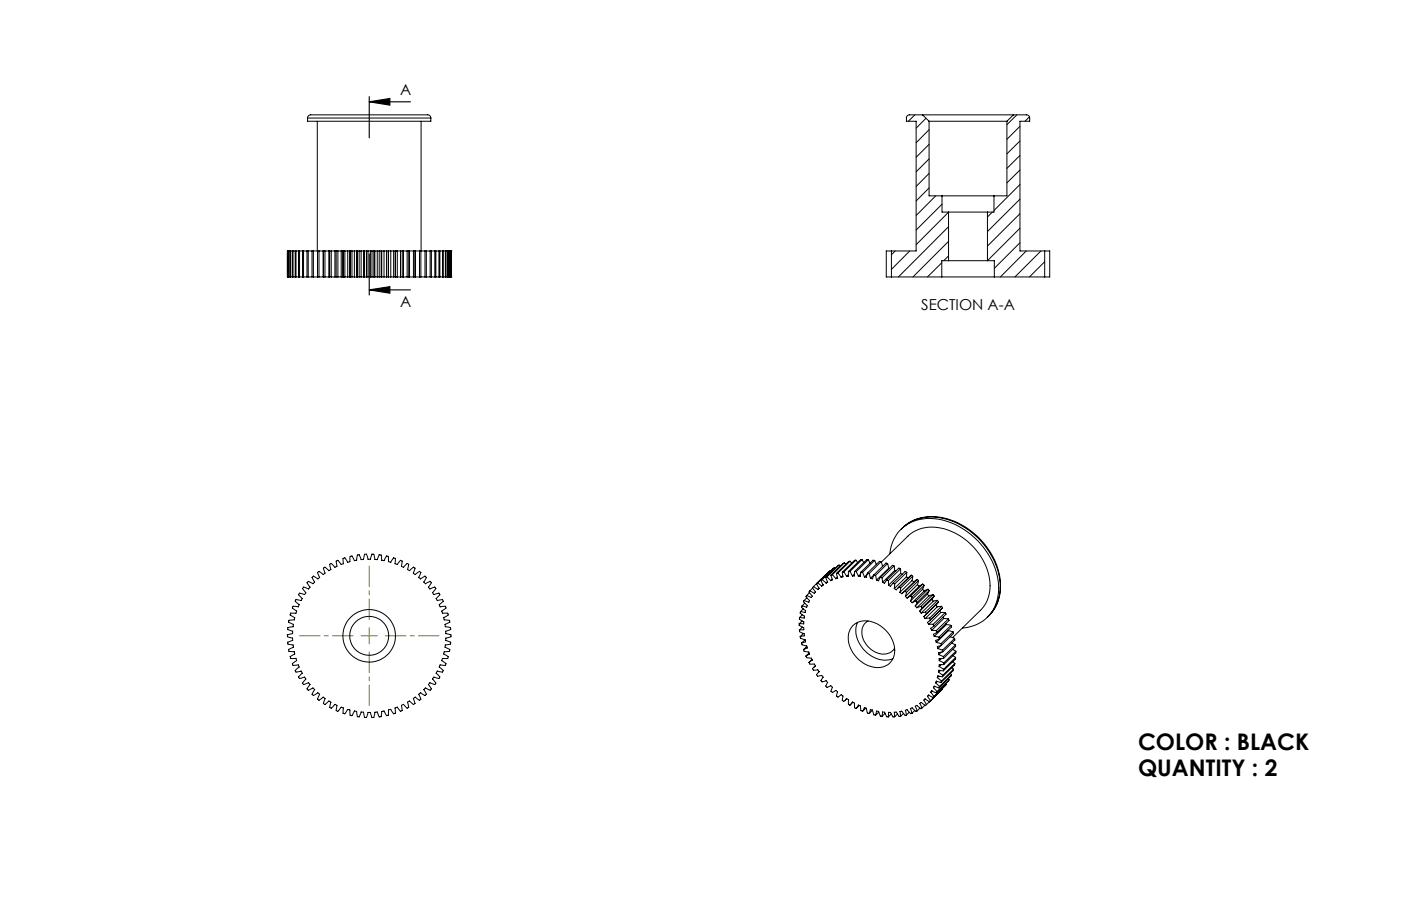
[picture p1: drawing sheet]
<svg xmlns="http://www.w3.org/2000/svg" width="432mm" height="279mm" viewBox="0 0 432 279" stroke-linecap="round" stroke-linejoin="round" font-family="sans-serif">
<defs><g id="words">
<g font-size="7.1">
<text x="350.7" y="231.2">COLOR : BLACK</text>
<text x="350.7" y="239.3">QUANTITY : 2</text>
</g>
<g font-size="4.7">
<text x="123.3" y="29.3">A</text>
<text x="123.3" y="94.7">A</text>
<text x="283.9" y="95.7">SECTION A-A</text>
</g>
</g></defs>
<path d="M113.8 31.4l6.4-1v2zM113.8 31.4h12.7M113.8 29.8v12.7M113.8 78.3v12.7M113.8 89.4l6.4-1v2zM113.8 89.4h12.7" fill="none" stroke="#000" stroke-width=".35"/>
<path d="M108.8 196.1h-16.5M113.8 191.1v-16.5M118.8 196.1h16.5M113.8 201.1v16.5" fill="none" stroke="#808000" stroke-width=".31" stroke-dasharray="15.2 1.3 1.3 1.3" stroke-dashoffset="8.9"/>
<path d="M111.3 196.1h5M113.8 193.6v5" fill="none" stroke="#808000" stroke-width=".31"/>
<path d="M113.8 31.4l6.4-1v2zM113.8 89.4l6.4-1v2z" fill="#000"/>
<g fill="none" stroke="#000" stroke-width=".31">
<path d="M94.8 36.4a1.49 1.49 0 0 1 2.1-1h30.4a12.3 12.3 0 0 1 5.2 .3l.3 .7M94.8 36.4v1h38v-1M94.8 36.4h38M97.8 37.4v40M129.8 37.4v40M282 35.4l-2 2M284.3 35.4h-3.9a.96 .96 0 0 0-1 1v1h3v40h-7.7M284.3 35.4h28M284.3 35.4l2 2M285.4 36.5l-3 3M286.3 37.4h24M286.3 37.4v23h4"/>
<path d="M310.3 37.4v23h-3.9M312.3 35.4h4a.97 .97 0 0 1 1.1 1v1h-3v40h7.6M312.3 35.4l-2 2M313.4 35.4l-3.1 3.1M314.4 38.9l-4.1 4.1M317.3 36l-1.4 1.4M286.3 40l-3.9 4M286.3 44.5l-3.9 4M286.3 49l-3.9 4M286.3 53.5l-3.9 4M286.3 58l-3.9 4M314.4 43.5l-4.1 3.9"/>
<path d="M314.4 47.9l-4.1 4M314.4 52.4l-4.1 4M314.4 56.9l-8 8M88.6 77.4h.1M88.6 77.4v8M88.7 77.4h.1M88.7 77.4v8M88.7 77.4h.2M88.9 77.4h.1M88.9 77.4v8M89 77.4h.4M89 77.4v8"/>
<path d="M89.4 77.4h.2M89.4 77.4v8M89.6 77.4h.5M89.6 77.4v8M90.1 77.4h.2M90.1 77.4v8M90.3 77.4h.7M90.3 77.4v8M91 77.4h.2M91 77.4v8M91.2 77.4h.8M91.2 77.4v8"/>
<path d="M92 77.4h.3M92 77.4v8M92.3 77.4h.9M92.3 77.4v8M93.2 77.4h.4M93.2 77.4v8M93.6 77.4h1M93.6 77.4v8M94.6 77.4h.4M94.6 77.4v8M95 77.4h1.2M95 77.4v8"/>
<path d="M96.2 77.4h.4M96.2 77.4v8M96.6 77.4h1.3M96.6 77.4v8M97.9 77.4h.4M97.9 77.4v8M98.3 77.4h1.3M98.3 77.4v8M99.6 77.4v8M99.6 77.4h.1M99.7 77.4h.5M100.2 77.4h1.2"/>
<path d="M100.2 77.4v8M101.4 77.4h.2M101.4 77.4v8M101.6 77.4h.5M101.6 77.4v8M102.1 77.4h1.1M102.1 77.4v8M103.2 77.4h.4M103.2 77.4v8M103.6 77.4h.5M103.6 77.4v8M104.1 77.4h1.1"/>
<path d="M104.1 77.4v8M105.2 77.4h.5M105.2 77.4v8M105.7 77.4h.6M105.7 77.4h.1M105.7 77.4v8M106.3 77.4h.9M106.3 77.4v8M107.2 77.4h.6M107.2 77.4v8M107.8 77.4h.1M107.8 77.4v8"/>
<path d="M107.9 77.4h.6M107.9 77.4v8M108.5 77.4h.7M108.5 77.4v8M109.2 77.4h.7M109.2 77.4v8M109.9 77.4h.2M109.9 77.4v8M110.1 77.4h.6M110.1 77.4v8M110.7 77.4h.6M110.7 77.4v8"/>
<path d="M111.3 77.4h.7M111.3 77.4v8M112 77.4h.4M112 77.4v8M112.4 77.4h.6M112.4 77.4v8M113 77.4h.4M113 77.4v8M113.4 77.4h.8M113.4 77.4v8M114.2 77.4h.5M114.2 77.4v8"/>
<path d="M114.7 77.4h.5M114.7 77.4v8M115.2 77.4h.3M115.2 77.4v8M115.5 77.4h.8M115.5 77.4v8M116.3 77.4h.6M116.3 77.4v8M116.9 77.4h.6M116.9 77.4v8M117.5 77.4h.2M117.5 77.4v8"/>
<path d="M117.7 77.4h.7M117.7 77.4v8M118.4 77.4h.7M118.4 77.4v8M119.1 77.4h.6M119.1 77.4v8M119.7 77.4h.1M119.7 77.4v8M119.7 77.4h.7M120.4 77.4h.9M120.4 77.4v8M121.3 77.4h.5"/>
<path d="M121.3 77.4v8M121.8 77.4h.1M121.8 77.4h.6M121.8 77.4v8M122.4 77.4h1M122.4 77.4v8M123.4 77.4h.6M123.4 77.4v8M124 77.4h.4M124 77.4v8M124.4 77.4h1.1M124.4 77.4v8"/>
<path d="M125.5 77.4h.5M125.5 77.4v8M126 77.4h.2M126 77.4v8M126.2 77.4h1.2M126.2 77.4v8M127.4 77.4h.5M127.4 77.4v8M127.9 77.4v8M127.9 77.4h.1M128 77.4h1.3M128 77.4v8"/>
<path d="M129.3 77.4h.4M129.3 77.4v8M129.7 77.4h1.3M129.7 77.4v8M131 77.4h.4M131 77.4v8M131.4 77.4h1.2M131.4 77.4v8M132.6 77.4h.4M132.6 77.4v8M133 77.4h1M133 77.4v8"/>
<path d="M134 77.4h.3M134 77.4v8M134.3 77.4h1M134.3 77.4v8M135.3 77.4h.3M135.3 77.4v8M135.6 77.4h.8M135.6 77.4v8M136.4 77.4h.2M136.4 77.4v8M136.6 77.4h.7M136.6 77.4v8"/>
<path d="M137.3 77.4h.2M137.3 77.4v8M137.5 77.4h.5M137.5 77.4v8M138 77.4h.1M138 77.4v8M138.1 77.4h.4M138.1 77.4v8M138.5 77.4h.1M138.5 77.4v8M138.6 77.4h.3M138.6 77.4v8"/>
<path d="M138.9 77.4h.1M138.9 77.4v8M139 77.4h.1M139 77.4v8M274.7 77.4h-1.5v8h1.5M274.7 77.4v8M275.9 77.4l-1.2 1.2M280.4 77.4l-5.7 5.7M288.4 60.4l-6 6.1M290.3 63l-7.9 7.9M290.3 60.4h16.1M290.3 60.4v5h2"/>
<path d="M292.3 65.4l-9.9 10.1M292.3 69.9l-15.4 15.5M292.3 74.4l-10.9 11M292.3 78.9l-1.4 1.5M292.3 65.4h12M292.3 65.4v15M304.3 65.4v15M305.9 65.4l-1.6 1.5M306.4 60.4v5h-2.1M306.4 60.4h.1M314.4 61.4l-10.1 10M314.4 65.9l-10.1 10"/>
<path d="M314.4 70.4l-10.1 10M314.4 74.9l-7.9 7.9M316.3 77.4l-8 8M320.8 77.4l-8 8M322 77.4h1.5v8h-1.5M322 77.4v8M88.6 85.4h.1M88.6 85.4h.3M88.7 85.4h.1M88.9 85.4h.1M89 85.4h.4M89.4 85.4h.2"/>
<path d="M89.6 85.4h.5M90.1 85.4h.2M90.3 85.4h.7M91 85.4h.2M91.2 85.4h.8M92 85.4h.3M92.3 85.4h.9M93.2 85.4h.4M93.6 85.4h1M94.6 85.4h.4M95 85.4h1.2M96.2 85.4h.4"/>
<path d="M96.6 85.4h1.3M97.9 85.4h.4M98.3 85.4h1.3M99.6 85.4h.1M99.7 85.4h.5M100.2 85.4h1.2M101.4 85.4h.2M101.6 85.4h.5M102.1 85.4h1.1M103.2 85.4h.4M103.6 85.4h.5M104.1 85.4h1.1"/>
<path d="M105.2 85.4h.5M105.7 85.4h.6M105.7 85.4h.1M106.3 85.4h.9M107.2 85.4h.6M107.8 85.4h.1M107.9 85.4h.6M108.5 85.4h.7M109.2 85.4h.7M109.9 85.4h.2M110.1 85.4h.6M110.7 85.4h.6"/>
<path d="M111.3 85.4h.7M112 85.4h.4M112.4 85.4h.6M113 85.4h.4M113.4 85.4h.8M114.2 85.4h.5M114.7 85.4h.5M115.2 85.4h.3M115.5 85.4h.8M116.3 85.4h.6M116.9 85.4h.6M117.5 85.4h.2"/>
<path d="M117.7 85.4h.7M118.4 85.4h.7M119.1 85.4h.6M119.7 85.4h.1M119.7 85.4h.7M120.4 85.4h.9M121.3 85.4h.5M121.8 85.4h.1M121.8 85.4h.6M122.4 85.4h1M123.4 85.4h.6M124 85.4h.4"/>
<path d="M124.4 85.4h1.1M125.5 85.4h.5M126 85.4h.2M126.2 85.4h1.2M127.4 85.4h.5M127.9 85.4h.1M128 85.4h1.3M129.3 85.4h.4M129.7 85.4h1.3M131 85.4h.4M131.4 85.4h1.2M132.6 85.4h.4"/>
<path d="M133 85.4h1M134 85.4h.3M134.3 85.4h1M135.3 85.4h.3M135.6 85.4h.8M136.4 85.4h.2M136.6 85.4h.7M137.3 85.4h.2M137.5 85.4h.5M138 85.4h.1M138.1 85.4h.4M138.5 85.4h.1"/>
<path d="M138.6 85.4h.3M138.9 85.4h.1M139 85.4h.1M274.7 85.4h15.6M290.3 81l-4.4 4.4M290.3 85.4h16.2M292.3 80.4h12M292.3 80.4h-2v5M304.3 80.4h2.2v5M306.5 85.4h15.5M322 80.7l-4.7 4.7M322 85.2l-.2 .2"/>
<path d="M96.3 177.9a.56 .56 0 0 1 .6-.2 .56 .56 0 0 1 .4 .4 .61 .61 0 0 0 1 .2 .61 .61 0 0 0-.1-1 .56 .56 0 0 1-.1-.9 .56 .56 0 0 1 .9 .3 .6 .6 0 0 0 .9 .3 .6 .6 0 0 0 0-1 .57 .57 0 0 1 0-1 .57 .57 0 0 1 .9 .4 .6 .6 0 0 0 .9 .4 .6 .6 0 0 0 .1-1 .57 .57 0 0 1 .1-.9 .57 .57 0 0 1 .8 .4 .6 .6 0 0 0 .8 .5 .6 .6 0 0 0 .2-1 .57 .57 0 0 1 .2-.9 .57 .57 0 0 1 .8 .5 .6 .6 0 0 0 .8 .6 .6 .6 0 0 0 .3-1 .57 .57 0 0 1 .2-.9 .57 .57 0 0 1 .8 .6 .6 .6 0 0 0 .7 .6 .6 .6 0 0 0 .3-.9 .57 .57 0 0 1 .4-.9 .57 .57 0 0 1 .7 .7 .6 .6 0 0 0 .7 .6 .6 .6 0 0 0 .4-.9 .56 .56 0 0 1 .4-.8 .56 .56 0 0 1 .6 .7 .61 .61 0 0 0 .6 .7 .61 .61 0 0 0 .6-.8 .56 .56 0 0 1 .4-.8 .56 .56 0 0 1 .6 .8 .61 .61 0 0 0 .6 .8 .61 .61 0 0 0 .6-.8 .56 .56 0 0 1 .5-.8 .56 .56 0 0 1 .5 .8 .61 .61 0 0 0 .5 .8 .61 .61 0 0 0 .7-.7 .56 .56 0 0 1 .6-.7 .56 .56 0 0 1 .4 .8 .6 .6 0 0 0 .4 .9 .6 .6 0 0 0 .7-.6 .57 .57 0 0 1 .7-.7 .57 .57 0 0 1 .3 .9 .6 .6 0 0 0 .4 .9 .6 .6 0 0 0 .7-.6 .58 .58 0 0 1 .8-.6 .58 .58 0 0 1 .2 .9 .59 .59 0 0 0 .3 1 .59 .59 0 0 0 .8-.6 .57 .57 0 0 1 .8-.5 .57 .57 0 0 1 .2 .9 .6 .6 0 0 0 .1 1 .6 .6 0 0 0 .9-.5 .58 .58 0 0 1 .8-.4 .58 .58 0 0 1 .1 .9 .59 .59 0 0 0 .1 1 .59 .59 0 0 0 .9-.4 .57 .57 0 0 1 .9-.4 .57 .57 0 0 1 0 1 .6 .6 0 0 0 0 1 .6 .6 0 0 0 .9-.3 .57 .57 0 0 1 .9-.3 .57 .57 0 0 1-.1 .9 .61 .61 0 0 0-.1 1 .61 .61 0 0 0 1-.2 .56 .56 0 0 1 .9-.2 .56 .56 0 0 1-.1 .9 .6 .6 0 0 0-.2 .9 .6 .6 0 0 0 .9-.1 .57 .57 0 0 1 1-.1 .57 .57 0 0 1-.3 .9 .6 .6 0 0 0-.2 1 .6 .6 0 0 0 .9-.1 .57 .57 0 0 1 1 0 .57 .57 0 0 1-.4 .8 .61 .61 0 0 0-.3 1 .61 .61 0 0 0 1 0 .56 .56 0 0 1 .9 .1 .56 .56 0 0 1-.4 .8 .61 .61 0 0 0-.4 .9 .61 .61 0 0 0 1 .1 .56 .56 0 0 1 .9 .1 .56 .56 0 0 1-.5 .8 .6 .6 0 0 0-.5 .9 .6 .6 0 0 0 1 .2 .57 .57 0 0 1 .9 .2 .57 .57 0 0 1-.6 .8 .61 .61 0 0 0-.6 .8 .61 .61 0 0 0 1 .3 .56 .56 0 0 1 .9 .3 .56 .56 0 0 1-.6 .7 .61 .61 0 0 0-.7 .7 .61 .61 0 0 0 .9 .4 .56 .56 0 0 1 .9 .4 .56 .56 0 0 1-.7 .6 .6 .6 0 0 0-.7 .7 .6 .6 0 0 0 .9 .5 .57 .57 0 0 1 .8 .4 .57 .57 0 0 1-.8 .6 .59 .59 0 0 0-.7 .6 .59 .59 0 0 0 .8 .5 .57 .57 0 0 1 .8 .6 .57 .57 0 0 1-.8 .5 .61 .61 0 0 0-.8 .5 .61 .61 0 0 0 .7 .7 .56 .56 0 0 1 .8 .5 .56 .56 0 0 1-.8 .5 .6 .6 0 0 0-.9 .4 .6 .6 0 0 0 .7 .7 .56 .56 0 0 1 .7 .7 .56 .56 0 0 1-.9 .3 .61 .61 0 0 0-.9 .4 .61 .61 0 0 0 .7 .8 .57 .57 0 0 1 .6 .7 .57 .57 0 0 1-.9 .3 .61 .61 0 0 0-1 .3 .61 .61 0 0 0 .6 .8 .56 .56 0 0 1 .6 .8 .56 .56 0 0 1-.9 .1 .6 .6 0 0 0-1 .3 .6 .6 0 0 0 .5 .8 .57 .57 0 0 1 .5 .8 .57 .57 0 0 1-.9 .2 .6 .6 0 0 0-1 .1 .6 .6 0 0 0 .4 .8 .58 .58 0 0 1 .4 .9 .58 .58 0 0 1-.9 .1 .61 .61 0 0 0-1 0 .61 .61 0 0 0 .3 .9 .57 .57 0 0 1 .4 .9 .57 .57 0 0 1-1 0 .6 .6 0 0 0-.9-.1 .6 .6 0 0 0 .2 .9 .58 .58 0 0 1 .3 1 .58 .58 0 0 1-1-.2 .59 .59 0 0 0-.9-.1 .59 .59 0 0 0 .2 1 .58 .58 0 0 1 .1 .9 .58 .58 0 0 1-.9-.2 .59 .59 0 0 0-1-.2 .59 .59 0 0 0 .1 .9 .58 .58 0 0 1 .1 1 .58 .58 0 0 1-.9-.3 .6 .6 0 0 0-.9-.3 .6 .6 0 0 0 0 1 .56 .56 0 0 1-.1 .9 .56 .56 0 0 1-.8-.4 .6 .6 0 0 0-.9-.3 .6 .6 0 0 0-.1 .9 .57 .57 0 0 1-.1 1 .57 .57 0 0 1-.8-.5 .6 .6 0 0 0-.9-.4 .6 .6 0 0 0-.1 .9 .56 .56 0 0 1-.2 1 .56 .56 0 0 1-.8-.6 .6 .6 0 0 0-.8-.5 .6 .6 0 0 0-.3 .9 .58 .58 0 0 1-.2 1 .58 .58 0 0 1-.8-.6 .6 .6 0 0 0-.7-.6 .6 .6 0 0 0-.4 .9 .57 .57 0 0 1-.3 .9 .57 .57 0 0 1-.7-.7 .6 .6 0 0 0-.7-.7 .6 .6 0 0 0-.4 .9 .56 .56 0 0 1-.4 .8 .56 .56 0 0 1-.6-.7 .61 .61 0 0 0-.7-.7 .61 .61 0 0 0-.5 .9 .56 .56 0 0 1-.5 .8 .56 .56 0 0 1-.5-.8 .61 .61 0 0 0-.6-.8 .61 .61 0 0 0-.6 .8 .56 .56 0 0 1-.5 .8 .56 .56 0 0 1-.5-.8 .61 .61 0 0 0-.5-.9 .61 .61 0 0 0-.7 .7 .56 .56 0 0 1-.6 .7 .56 .56 0 0 1-.4-.8 .6 .6 0 0 0-.4-.9 .6 .6 0 0 0-.7 .7 .57 .57 0 0 1-.7 .7 .57 .57 0 0 1-.4-.9 .6 .6 0 0 0-.3-.9 .6 .6 0 0 0-.7 .6 .57 .57 0 0 1-.8 .6 .57 .57 0 0 1-.2-1 .61 .61 0 0 0-.3-.9 .61 .61 0 0 0-.8 .5 .56 .56 0 0 1-.8 .6 .56 .56 0 0 1-.2-1 .6 .6 0 0 0-.2-.9 .6 .6 0 0 0-.8 .4 .56 .56 0 0 1-.8 .5 .56 .56 0 0 1-.1-1 .61 .61 0 0 0-.1-.9 .61 .61 0 0 0-.9 .3 .56 .56 0 0 1-.9 .4 .56 .56 0 0 1 0-.9 .6 .6 0 0 0 0-1 .6 .6 0 0 0-.9 .3 .57 .57 0 0 1-.9 .3 .57 .57 0 0 1 .1-1 .6 .6 0 0 0 0-.9 .6 .6 0 0 0-.9 .2 .57 .57 0 0 1-.9 .2 .57 .57 0 0 1 .2-.9 .61 .61 0 0 0 .1-1 .61 .61 0 0 0-1 .1 .57 .57 0 0 1-.9 .1 .57 .57 0 0 1 .3-.9 .6 .6 0 0 0 .2-.9 .6 .6 0 0 0-1 .1 .56 .56 0 0 1-.9 0 .56 .56 0 0 1 .3-.9 .61 .61 0 0 0 .4-.9 .61 .61 0 0 0-1 0 .58 .58 0 0 1-1-.1 .58 .58 0 0 1 .5-.9 .59 .59 0 0 0 .4-.8 .59 .59 0 0 0-1-.1 .57 .57 0 0 1-.9-.2 .57 .57 0 0 1 .5-.8 .61 .61 0 0 0 .5-.8 .61 .61 0 0 0-1-.3 .56 .56 0 0 1-.9-.1 .56 .56 0 0 1 .5-.8 .61 .61 0 0 0 .6-.8 .61 .61 0 0 0-.9-.3 .57 .57 0 0 1-.9-.3 .57 .57 0 0 1 .6-.7 .61 .61 0 0 0 .7-.8 .61 .61 0 0 0-.9-.4 .56 .56 0 0 1-.9-.3 .56 .56 0 0 1 .7-.7 .6 .6 0 0 0 .7-.6 .6 .6 0 0 0-.9-.5 .56 .56 0 0 1-.8-.4 .56 .56 0 0 1 .7-.6 .61 .61 0 0 0 .8-.6 .61 .61 0 0 0-.8-.6 .58 .58 0 0 1-.8-.5 .58 .58 0 0 1 .8-.6 .6 .6 0 0 0 .8-.5 .6 .6 0 0 0-.8-.6 .58 .58 0 0 1-.7-.6 .58 .58 0 0 1 .8-.4 .6 .6 0 0 0 .9-.5 .6 .6 0 0 0-.7-.7 .56 .56 0 0 1-.7-.6 .56 .56 0 0 1 .9-.4 .61 .61 0 0 0 .9-.4 .61 .61 0 0 0-.7-.7 .56 .56 0 0 1-.6-.7 .56 .56 0 0 1 .9-.3 .61 .61 0 0 0 .9-.3 .61 .61 0 0 0-.6-.8 .57 .57 0 0 1-.5-.8 .57 .57 0 0 1 .9-.2 .61 .61 0 0 0 1-.2 .61 .61 0 0 0-.5-.9 .57 .57 0 0 1-.5-.8 .57 .57 0 0 1 .9-.1 .6 .6 0 0 0 1-.1 .6 .6 0 0 0-.4-.9 .56 .56 0 0 1-.5-.8 .56 .56 0 0 1 1-.1 .61 .61 0 0 0 1 0 .61 .61 0 0 0-.4-1 .56 .56 0 0 1-.3-.8 .56 .56 0 0 1 .9 0 .61 .61 0 0 0 1 .1 .61 .61 0 0 0-.2-1 .56 .56 0 0 1-.3-.9 .56 .56 0 0 1 .9 .1 .61 .61 0 0 0 1 .2 .61 .61 0 0 0-.1-1l-.4-.7zM252 179.7l-.4 .3 .8 1.4M252 179.7l1.3 1M253 179l.7 1.4-.4 .3M253.4 178.8l-.4 .2M253.4 178.8l1.2 1M254.5 178.1l.6 1.4-.5 .3M254.9 177.9l-.4 .2M254.9 177.9l1.1 1.2M255 179.4l-.4 .4M255.7 176.1l-5 4.8M255.7 176.1l-3.7 3.6"/>
<path d="M255.7 176.1l.2 .1M256.1 177.4l.5 1.4-.6 .3M256.5 178.6l-.5 .5M256.5 177.2l-.4 .2M256.5 177.2l1.1 1.3M257.1 175.1l.3 .2M257.1 175.1l-4.1 3.9M257.1 175.1l-3.7 3.7M257.8 176.8l.4 1.5-.6 .2M258.1 178l-.5 .5M258.3 176.7l-.5 .1M258.3 176.7l1 1.3"/>
<path d="M258.6 174.3l.4 .3M258.6 174.3l-4.1 3.8M258.6 174.3l-3.7 3.6M259.6 176.5l.2 1.4-.5 .1M259.8 177.5l-.5 .5M260.1 176.4l-.5 .1M260.1 176.4l.8 1.3M260.2 173.6l.5 .4M260.2 173.6l-4.1 3.8M260.2 173.6l-3.7 3.6M261.5 176.2v1.5h-.6M261.5 176.2h.4"/>
<path d="M261.5 177.2l-.6 .5M261.9 176.2l.8 1.4M262 173.1l.5 .6M262 173.1l-.5 .1-3.7 3.6M262 173.1l-3.7 3.6M263.3 177l-.6 .6M263.4 176.2l-.1 .5a.54 .54 0 0 1-.3 .9h-.3M263.4 176.2l.5 .1M263.8 172.8l.5 .7M263.8 172.8h-.4l-3.8 3.7M263.8 172.8l-3.7 3.6M263.9 176.3l.6 1.4"/>
<path d="M265.3 177l-.8 .7M265.4 176.4l-.2 1.4-.7-.1M265.4 176.4l.5 .1M265.7 172.6l.5 .9M265.7 172.6h-.5l-3.7 3.6M265.7 172.6l-3.8 3.6M265.9 176.5l.5 1.4M267.2 177.1l-.8 .8M267.3 176.7l-.2 1.3-.7-.1M267.3 176.7l.6 .2M267.6 172.6l.5 1.1M267.6 172.6h-.5l-3.7 3.6"/>
<path d="M267.6 172.6l-3.7 3.7M267.9 176.9l.4 1.4M269.6 172.8l.5 1.3M269.6 172.8h-.5l-3.7 3.6M269.6 172.8l-3.7 3.7M269.8 177.4l-.5-.1-.2 .7a.44 .44 0 0 1-.3 .5 .44 .44 0 0 1-.5-.2M269.8 177.4l.4 1.5M271.3 178l-.5 1.1-.6-.2M271.3 178l.6 .2M271.6 173.2l.4 1.5M271.6 173.2l-.5-.1-3.8 3.6M271.6 173.2l-3.7 3.7"/>
<path d="M271.6 173.4l8.2-8.1a12 12 0 0 1 13.6-1.4 19 19 0 0 1 11.6 18.4 10 10 0 0 1-2.8 5.9l-8.6 8.4M271.9 178.2l.1 1.4M273.3 178.8l-.4 .7a.5 .5 0 0 1-.9 .1M273.3 178.8l.5 .3M273.6 173.8l.3 1.5M273.6 173.8l-.5-.2-4.8 4.7M273.6 173.8l-3.8 3.6M273.8 179.1v1.4M273.9 175.3h.2M273.9 175.3l-3.7 3.6M274.2 170.8a11.8 11.8 0 0 1 14-10.8 23.1 23.1 0 0 1 19.6 21.4 11.7 11.7 0 0 1-11.2 12.3M275.2 179.8l-.7 1-.7-.3"/>
<path d="M275.2 179.8l.5 .3M275.6 174.5l.1 1.5M275.6 174.5l-.5-.2-3.8 3.7M275.6 174.5l-3.7 3.7M275.7 176l.4 .1M275.7 176l-3.7 3.6M277.5 175.4l-.5-.2-3.7 3.6M277.5 175.4l.1 1.4M277.5 175.4l-3.7 3.7M277.6 176.8l.5 .3M277.6 176.8l-3.8 3.7M278.9 162.1a14.5 14.5 0 0 1 14.4-1.4 23.6 23.6 0 0 1 15 19.3 12.5 12.5 0 0 1-4 10.4"/>
<path d="M278.9 162.1l-1.2 1.1M278.9 162.1a14.7 14.7 0 0 1 15.2-1.4 23 23 0 0 1 14.3 20.3 12.4 12.4 0 0 1-3 8.2M279.4 177.9l.5 .3M279.4 177.9l-3.8 3.6M279.5 176.5l-.5-.3-3.8 3.6M279.5 176.5l-.1 1.4M279.5 176.5l-3.8 3.6M280.8 177.4l.5 .3M280.8 177.4l-4.1 4M280.8 177.4l-3.7 3.6M281.1 179l.6 .5M281.1 179l-3.7 3.7"/>
<path d="M281.3 177.7l-.2 1.3M281.3 177.7l-3.7 3.6M281.7 179.5l-3.7 3.6M282.7 178.7l.4 .3M282.7 178.7l-1 .8M282.7 178.7l-3.8 3.7M283.1 179l-.3 1.3M283.1 179l-3.7 3.7M246.3 192.4v.5l.9 .4a.52 .52 0 0 1 .5 .7 .52 .52 0 0 1-.8 .2l-.5 .1M246.4 194.3v.5l.9 .4a.52 .52 0 0 1 .6 .7 .52 .52 0 0 1-.8 .3l-.5 .1M246.4 190.5v.2a.57 .57 0 0 0 .7 .7l.7 .4-.1 .6h-1.4M246.6 196.3l.1 .5 1.4 .5"/>
<path d="M246.7 188.6l-.1 .5 1.3 .9v.4v.2l-1.5-.1M247.1 198.3v.3a.54 .54 0 0 0 .8 .4l.2 .1a.54 .54 0 0 1 .6 .5 .54 .54 0 0 1-.6 .5l-.4 .2M247.2 186.9l-.1 .1a.46 .46 0 0 0 .4 .7l.3 .3a.5 .5 0 0 1 .4 .8l-1.5-.2M247.2 191.5l-.9 .9M247.3 189.6l-.9 .9M247.3 193.4l-.9 .9M247.6 187.8l-.9 .8M247.6 195.3l-1 1M247.8 185.2l-.1 .4 .7 .7a.47 .47 0 0 1 .3 .8 .47 .47 0 0 1-.8-.1l-.7-.1M248 186l-.8 .9M248.1 197.3l-1 1M248.1 197.3l.2 .6-1.2 .4"/>
<path d="M248.6 183.7l-.2 .3 1.1 1.2-.2 .5-1.5-.5M248.7 184.4l-.9 .8M248.7 199.3l-1 1M249.5 182.8l-.9 .9M249.6 182.2l-.3 .4 1.1 1.2-.4 .5-1.4-.6M250.5 181.3l-.9 .9M250.7 180.9l-.3 .3 .6 .9a.42 .42 0 0 1 .2 .6 .42 .42 0 0 1-.7 0l-.9-.5M250.7 180.9l1.4 .9 .3-.4M252.4 181.4l-.3 .4M253.7 180.3l-.4 .4M262.9 192.9a6.8 6.8 0 0 1 8.8 .4 8.4 8.4 0 0 1 3.4 10 5.9 5.9 0 0 1-8.2 1.7 9.2 9.2 0 0 1-5.1-10.3zM264.3 191.9a8.8 8.8 0 0 0 4.3 10.5 7.1 7.1 0 0 0 6.6 .7"/>
<path d="M267.5 191.5a4.6 4.6 0 0 0-.8 6.8 5.9 5.9 0 0 0 8.3 2.5l.7-.9M275.7 180.1l-.1 1.4M277.1 181l-.9 .9-.6-.4M277.1 181l.5 .3M277.4 182.7l.6 .4M277.6 181.3l-.2 1.4M278.9 182.4l-.9 .7M278.9 182.4l.5 .3M279 184l.6 .4M279.4 182.7l-.4 1.3M280.6 185.3l.5 .6M280.7 183.8l-1.1 .6"/>
<path d="M280.7 183.8l.4 .4M281.1 184.2l-.5 1.1M282.1 186.9l.5 .5M282.3 185.3l-1.2 .6M282.3 185.3l.4 .5M282.7 185.8l-.6 1.1M282.8 180.3l.5 .5M282.8 180.3l-3.8 3.7M283.3 180.8l-3.7 3.6M283.5 188.5l.4 .6M283.8 187l-1.2 .4M283.8 187l.4 .5"/>
<path d="M284.2 187.5l-.7 1M284.3 181.7l.6 .5M284.3 181.7l-3.7 3.6M284.4 180.1l.4 .4M284.4 180.1l-1.1 .7M284.4 180.1l-3.7 3.7M284.8 180.5l-.5 1.2M284.8 180.5l-3.7 3.7M284.9 182.2l-3.8 3.7M285.2 188.8l-1.3 .3M285.2 188.8l.3 .4M285.5 189.2l-.5 .7a.55 .55 0 0 0 .1 .9"/>
<path d="M285.8 183.2l.5 .6M285.8 183.2l-3.7 3.7M286 181.7l.4 .4M286 181.7l-1.1 .5M286 181.7l-3.7 3.6M286.2 192.5h1.4M286.3 183.8l-3.7 3.6M286.4 182.1l-.6 1.1M286.4 182.1l-3.7 3.7M286.5 190.6l-1.4 .2M286.5 190.6l.3 .5M286.8 191.1l-.3 .4a.52 .52 0 0 0-.5 .8l.2 .2"/>
<path d="M287.2 194.4l1.4 .1M287.2 184.9l.5 .5M287.2 184.9l-3.7 3.6M287.5 183.4l.4 .4M287.5 183.4l-1.2 .4M287.5 183.4l-3.7 3.6M287.6 192.5l.3 .5M287.7 185.4l-3.8 3.7M287.9 193l-.7 .5a.49 .49 0 0 0-.3 .4 .49 .49 0 0 0 .3 .5M287.9 183.8l-.7 1.1M287.9 183.8l-3.7 3.7M287.9 196.3l1.5 .2"/>
<path d="M288.5 186.5l.4 .6M288.6 194.5l.2 .5M288.6 198.1l1.4 .4M288.8 195l-.7 .4a.46 .46 0 0 0-.4 .4 .46 .46 0 0 0 .2 .5M288.9 187.1l-3.8 3.7M289 185.1l.3 .5M289 185.1l-1.3 .3M289 185.1l-3.8 3.7M289.3 185.6l-4.5 4.5M289.3 185.6l-3.8 3.6M289.4 196.5l.2 .5M289.6 197l-1.2 .5 .2 .6"/>
<path d="M289.6 188.3l.3 .6M289.9 188.9h1.4M289.9 188.9l-3.7 3.6M290 198.5l.2 .5M290 199.1l-1 .9M290.2 199l-.8 .2a.45 .45 0 0 0-.5 .3 .45 .45 0 0 0 .1 .5M290.2 187l.3 .5M290.2 187l-1.3 .1M290.2 187l-3.7 3.6M290.5 187.5l-4 3.9M290.5 187.5l-3.7 3.6M290.7 190.3l.2 .4"/>
<path d="M290.9 190.7l1.4 .2M290.9 190.7l-3.7 3.7M291.3 188.9l.3 .5-3.7 3.6M291.3 188.9l-3.7 3.6M291.5 192.3l.2 .3M291.7 192.6l1.4 .3M291.7 192.6l-3.8 3.7M292.2 194.3l.1 .2M292.3 190.9l.2 .4-3.7 3.7M292.3 194.5l1.5 .4M292.3 190.9l-3.7 3.6M292.3 194.5l-3.7 3.6"/>
<path d="M292.8 196.4l1.4 .5M293.1 192.9l.2 .5-3.7 3.6M293.1 192.9l-3.7 3.6M293.3 198.3l1.2 .6M293.8 194.9l.1 .5-3.7 3.6M293.8 194.9l-3.8 3.6M294.2 196.9l.1 .5-3.7 3.6M294.2 196.9l-3.7 3.6M294.5 198.9v.5l-3.7 3.6M294.5 198.9l-3.7 3.6M247.7 200.3v.3a.55 .55 0 0 0 .8 .4h.2a.54 .54 0 0 1 .7 .5 .54 .54 0 0 1-.6 .6l-.4 .2M248.4 202.3l.1 .3a.52 .52 0 0 0 .8 .3h.2a.59 .59 0 0 1 .7 .6 .59 .59 0 0 1-.6 .6l-.3 .2"/>
<path d="M249.3 204.3l.1 .2a.61 .61 0 0 0 1.1 .3 .57 .57 0 0 1 .7 .4 .57 .57 0 0 1-.4 .7 .5 .5 0 0 0-.1 .7 .5 .5 0 0 0 .7 .1 .71 .71 0 0 1 1 .5M249.4 201.4l-1 .9M250.3 203.4l-1 .9M251.3 205.3l-.6 .6M252.4 207.2l-.3 .3a.59 .59 0 0 0-.2 .9 .59 .59 0 0 0 .9 0 .63 .63 0 0 1 .8 .4 .63 .63 0 0 1-.4 .8l-.2 .3 .2 .2a.46 .46 0 0 0 .8 0 .61 .61 0 0 1 .9 .2 .61 .61 0 0 1-.2 .8 .54 .54 0 0 0 .2 .8 .54 .54 0 0 0 .7-.2 .6 .6 0 0 1 .8 .2 .6 .6 0 0 1-.1 .8 .53 .53 0 0 0 .2 .8 .53 .53 0 0 0 .7-.4 .61 .61 0 0 1 .9 .2 .61 .61 0 0 1-.2 .8 .54 .54 0 0 0 .3 .8 .54 .54 0 0 0 .7-.4 .42 .42 0 0 1 .4-.2 .42 .42 0 0 1 .4 .3v.7a.59 .59 0 0 0 .3 .9 .59 .59 0 0 0 .7-.5l.2-.3M252.4 207.2l-.1 .1M260.9 215.4l.3 .2a.56 .56 0 0 1 .3 .9 .7 .7 0 0 0 .4 1M261 215.4l-.5 .5M261.9 217.5l.4-.4a.59 .59 0 0 1 .7-.4 .59 .59 0 0 1 .3 .8 .78 .78 0 0 0 .6 1M262.9 216.6l-1 .9M263.9 218.5l.3-.4a.59 .59 0 0 1 .7-.6 .59 .59 0 0 1 .4 .9 .67 .67 0 0 0 .6 1M264.8 217.6l-.9 .9"/>
<path d="M265.9 219.4l.2-.5a.57 .57 0 0 1 .7-.6 .57 .57 0 0 1 .4 .8 .78 .78 0 0 0 .7 1M266.9 218.4l-1 1M268.9 219l.2 .7a.68 .68 0 0 0 .7 .9M268.9 219l-.4-.1a.48 .48 0 0 0-.5 .7l-.1 .5M268.9 219l-1 1.1M270.9 219.6l-1.1 1M272.8 220l-.9 .9M280.2 219.7l-.8 .8M281.1 220l-.4 .1-.7-.7a.45 .45 0 0 0-.4-.5 .45 .45 0 0 0-.5 .3l.3 1.3M281.9 219.1l-.8 .9M282.7 219.2l-.4 .2-1.2-1.1-.2 .1-.3 .1 .5 1.5M283.6 218.4l-.9 .8"/>
<path d="M284.2 218.3l-.4 .3-1.2-1.1-.5 .3 .6 1.4M285.1 217.5l-.9 .8M285.1 215.5l1.4 .9M285.1 215.5l-.4 .4 .8 1.4M285.1 215.5v.1M285.5 217.3l-.3 .3-1.3-1-.2 .1-.2 .2 .7 1.4M285.9 214.8l.3-.5 1.4 .8M285.9 214.8l.9 1.3M286.2 214.4l-.3 .4M286.5 216.4l-1 .9M286.8 216.1l-.3 .3M286.8 213.5l.4-.5 1.4 .7"/>
<path d="M286.8 213.5l1.1 1.3M287.3 213.1l-.5 .4M287.7 212.1l.2-.5 1.5 .5M287.7 212.1l1.1 1.2M287.9 214.8l-.3 .3M288.1 211.7l-.4 .4M288.4 210.6l1.2 1.1M288.8 213.3l-.2 .4M288.8 210.1l-.4 .5M288.9 209l1.3 1M289 200l1.5 .5M289.2 207.3l1.4 .9"/>
<path d="M289.3 201.9l1.5 .6M289.4 208.5l-.5 .5M289.5 205.6l1.3 .8M289.5 203.7l1.4 .8M289.6 211.7l-.2 .4M289.8 206.8l-.6 .5M290 210.5l-1.4-.5-.2 .6M290.1 205l-.6 .6M290.1 201.1l-.8 .8M290.2 210l-.2 .5M290.2 203.1l-.7 .6M290.4 212.3l.1 .1"/>
<path d="M290.5 200.5l.1 .5M290.5 208.7l-1.5-.3-.1 .6M290.5 212.4l-4 4M290.5 212.4l-3.7 3.7M290.6 201l-.5 .1a.5 .5 0 0 0-.5 0 .5 .5 0 0 0-.3 .5v.3M290.6 208.2l-.1 .5M290.8 202.5v.5M290.8 206.9l-.6-.1a.57 .57 0 0 0-.9 .1l-.1 .4M290.8 203l-1.3 .1v.6M290.8 206.4v.5M290.9 204.5v.5M290.9 205l-1.4-.1v.7"/>
<path d="M291.4 210.9l.2 .2M291.6 211.1l-4 4M291.6 211.1l-3.7 3.7M292.2 209.3l.3 .4M292.5 209.7l-3.9 4M292.5 209.7l-3.7 3.6M292.9 207.6l.4 .5M293.3 208.1l-.2 .4-3.7 3.6M293.3 208.1l-3.7 3.6M293.3 205.9l.6 .5M293.6 200.3l1 .5M293.6 204.1l.7 .5"/>
<path d="M293.7 202.2l.8 .5M293.9 206.4l-.1 .4-3.8 3.7M293.9 206.4l-3.7 3.6M294.3 204.6l-.1 .5-3.7 3.6M294.3 204.6l-3.7 3.6M294.5 202.7v.5l-3.7 3.7M294.5 202.7l-3.7 3.7M294.6 200.8v.5l-3.7 3.7M294.6 200.8l-3.7 3.7M269.8 220.6l.2-.5a.53 .53 0 0 1 .4-.8 .53 .53 0 0 1 .6 .7l.3 .8 .6 .1M271.9 220.9v-.5a.57 .57 0 0 1 .5-.8 .57 .57 0 0 1 .5 .7l.4 .8h.5M274.7 220.2l-.9 .9"/>
<path d="M275.7 221.1h-.5l-.7-1.4h-.7v1.4M276.6 220.2l-.9 .9M277.6 220.9h-.5l-.5-.6a.56 .56 0 0 0-.3-.6 .56 .56 0 0 0-.6 .1v1.3M278.4 220l-.8 .9M279.4 220.5l-.2 .1a.55 .55 0 0 1-.8-.6l-.1-.2a.48 .48 0 0 0-.7-.4 .48 .48 0 0 0-.1 .8l.1 .7"/>
<circle cx="113.8" cy="196.1" r="8.1"/>
<circle cx="113.8" cy="196.1" r="6"/>
</g>
<use href="#words"/>
</svg>
